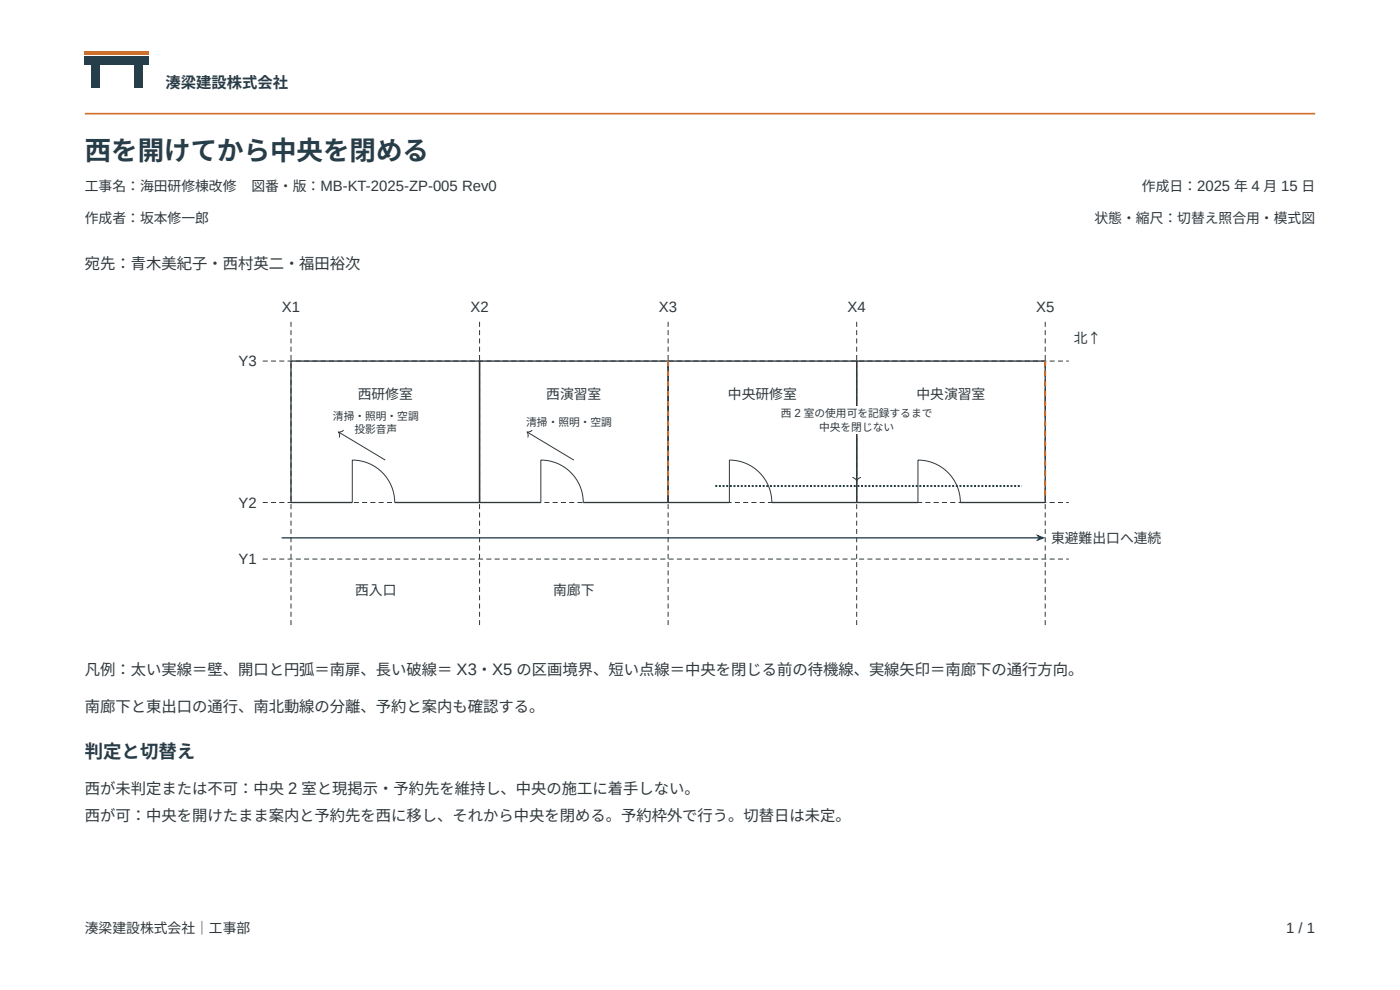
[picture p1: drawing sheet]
<svg xmlns="http://www.w3.org/2000/svg" width="297mm" height="210mm" viewBox="0 0 297 210" stroke-linecap="round" stroke-linejoin="round" font-family="sans-serif">
<defs><g id="words">
<text font-size="5.6" fill="#263d4a" x="18" y="33.9">西を開けてから中央を閉める</text>
<text font-size="3.9" fill="#263d4a" x="18" y="160.8">判定と切替え</text>
<text font-size="3.2" fill="#263d4a" x="35.1" y="18.7">湊梁建設株式会社</text>
<g font-size="3.2" fill="#30383c">
<text x="18" y="57.1">宛先：青木美紀子・西村英二・福田裕次</text>
<text x="59.8" y="66.2">X1</text>
<text x="99.8" y="66.2">X2</text>
<text x="139.8" y="66.2">X3</text>
<text x="179.8" y="66.2">X4</text>
<text x="219.8" y="66.2">X5</text>
<text x="50.6" y="77.7">Y3</text>
<text x="50.6" y="107.7">Y2</text>
<text x="50.6" y="119.7">Y1</text>
<text x="18" y="143.2">凡例：太い実線＝壁、開口と円弧＝南扉、長い破線＝ X3・X5 の区画境界、短い点線＝中央を閉じる前の待機線、実線矢印＝南廊下の通行方向。</text>
<text x="18" y="150.9">南廊下と東出口の通行、南北動線の分離、予約と案内も確認する。</text>
<text x="18" y="168.5">西が未判定または不可：中央 2 室と現掲示・予約先を維持し、中央の施工に着手しない。</text>
<text x="18" y="174.1">西が可：中央を開けたまま案内と予約先を西に移し、それから中央を閉める。予約枠外で行う。切替日は未定。</text>
<text x="272.8" y="198">1 / 1</text>
</g>
<g font-size="2.9" fill="#30383c">
<text x="18" y="40.6">工事名：海田研修棟改修</text>
<text x="53.3" y="40.6">図番・版：MB-KT-2025-ZP-005 Rev0</text>
<text x="242.3" y="40.6">作成日：2025 年 4 月 15 日</text>
<text x="18" y="47.3">作成者：坂本修一郎</text>
<text x="232.2" y="47.3">状態・縮尺：切替え照合用・模式図</text>
<text x="227.8" y="72.7">北↑</text>
<text x="75.9" y="84.7">西研修室</text>
<text x="115.9" y="84.7">西演習室</text>
<text x="154.4" y="84.7">中央研修室</text>
<text x="194.4" y="84.7">中央演習室</text>
<text x="223" y="115.2">東避難出口へ連続</text>
<text x="75.3" y="126.2">西入口</text>
<text x="117.3" y="126.2">南廊下</text>
<text x="18" y="198">湊梁建設株式会社｜工事部</text>
</g>
<g font-size="2.3" fill="#30383c">
<text x="70.6" y="89.1">清掃・照明・空調</text>
<text x="165.6" y="88.6">西 2 室の使用可を記録するまで</text>
<text x="75.2" y="91.9">投影音声</text>
<text x="111.6" y="90.5">清掃・照明・空調</text>
<text x="173.8" y="91.4">中央を閉じない</text>
</g>
</g></defs>
<g fill="#263d4a">
<path d="M19.3 13.6h1.8v5.1h-1.8z"/>
<path d="M28.5 13.6h1.8v5.1h-1.8z"/>
<path d="M18 11.9h13.6v1.8h-13.6z"/>
</g>
<path d="M18 10.9h13.6v.7h-13.6z" fill="#ce702b"/>
<path d="M18 24.1h261" fill="none" stroke="#ce702b" stroke-width=".35"/>
<path d="M55.7 76.6h171M55.7 118.6h171M55.7 106.6h171M61.7 132.6v-65M101.7 132.6v-65M141.7 132.6v-65M181.7 132.6v-65M221.7 132.6v-65" fill="none" stroke="#30383c" stroke-width=".21" stroke-dasharray="1.1 .7" stroke-linecap="butt"/>
<path d="M74.7 106.6h-13v-30h40v30v-30h40v30v-30h40v30v-30h40v30h-18M83.7 106.6h31M123.7 106.6h31M163.7 106.6h31" fill="none" stroke="#30383c" stroke-width=".28"/>
<path d="M74.7 106.6v-9a9 9 0 0 1 9 9M114.7 106.6v-9a9 9 0 0 1 9 9M154.7 106.6v-9a9 9 0 0 1 9 9M194.7 106.6v-9a9 9 0 0 1 9 9" fill="none" stroke="#30383c" stroke-width=".21"/>
<path d="M141.7 105.1v-28.5M221.7 105.1v-28.5" fill="none" stroke="#ce702b" stroke-width=".42" stroke-dasharray="1.1 1.1" stroke-linecap="butt"/>
<path d="M151.7 103.1h65" fill="none" stroke="#263d4a" stroke-width=".42" stroke-dasharray=".4 .4" stroke-linecap="butt"/>
<path d="M59.7 114.1h160.8" fill="none" stroke="#263d4a" stroke-width=".28"/>
<path d="M220.2 113.7l1.1 .4-1.1 .4 .4-.4z" fill="#263d4a" stroke="#263d4a" stroke-width=".28"/>
<g fill="#fff">
<path d="M117 123.3h9.5v3.6h-9.5z"/>
<path d="M75 123.3h9.5v3.6h-9.5z"/>
</g>
<path d="M71.9 91.7l9.8 5.9M72.9 91.3l-.6 .3h-.5l.2 .5v.6M111.9 91.7l9.8 5.9M112.9 91.3l-.6 .3h-.5l.2 .5v.6M181.7 92.6v9.4M180.9 101.3l.6 .3 .2 .4 .3-.4 .6-.3" fill="none" stroke="#30383c" stroke-width=".21"/>
<path d="M165.3 86.2h32.9v5.8h-32.9z" fill="#fff"/>
<use href="#words"/>
</svg>
